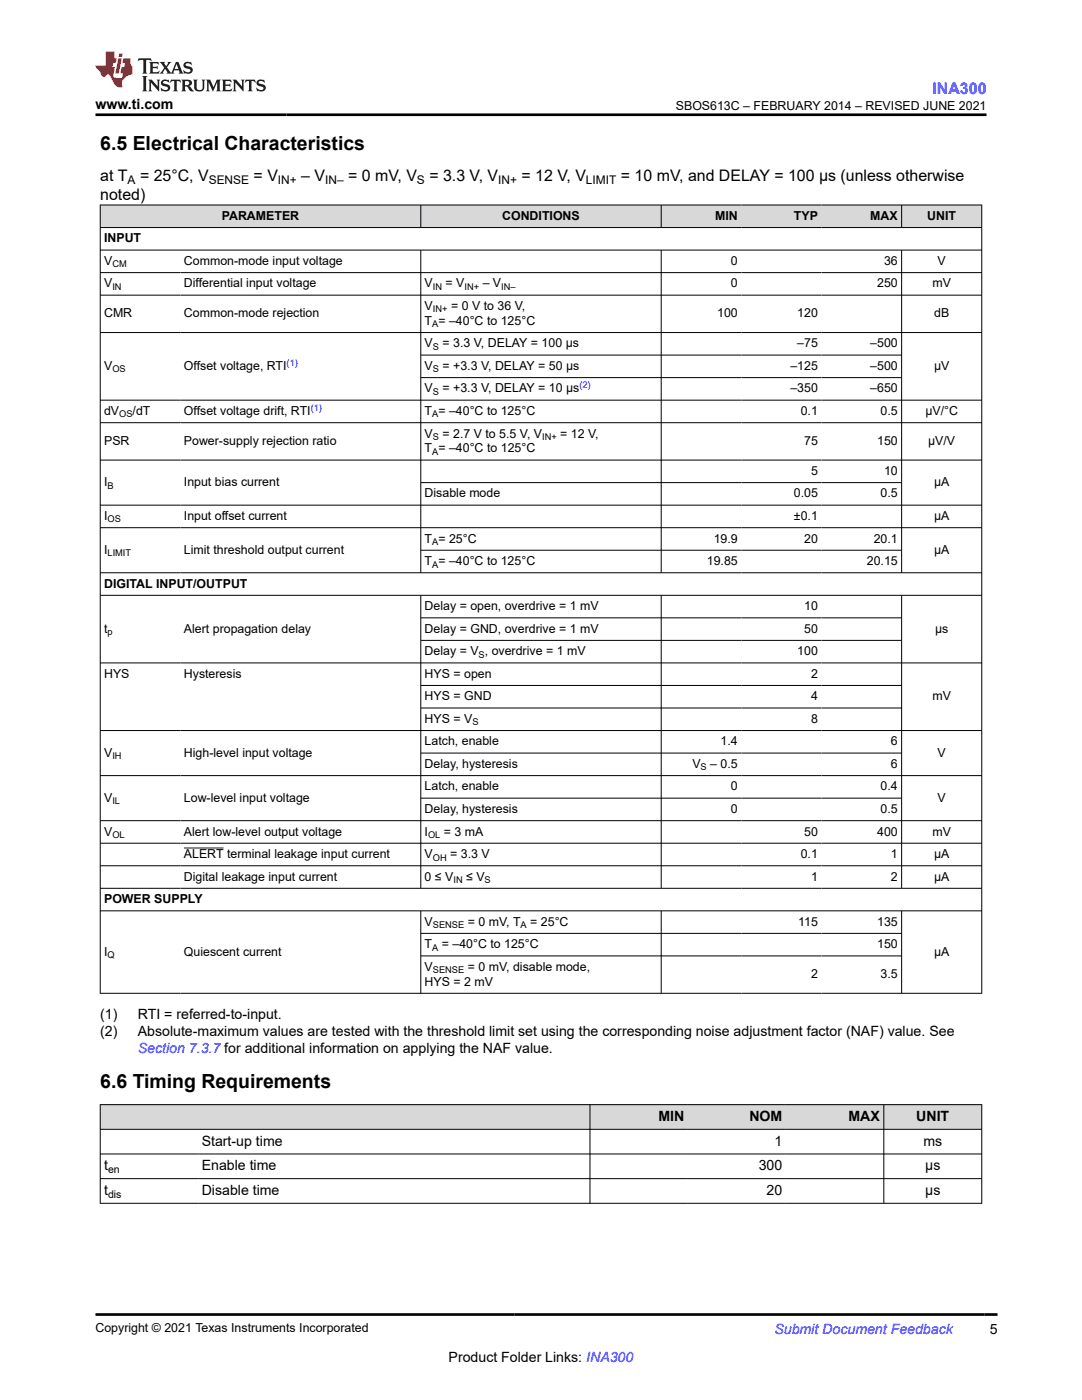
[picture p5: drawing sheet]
<svg xmlns="http://www.w3.org/2000/svg" width="216mm" height="279mm" viewBox="0 0 216 279" stroke-linecap="round" stroke-linejoin="round" font-family="sans-serif">
<defs><g id="words">
<g font-size="3.9">
<text x="20" y="29.9">6.5 Electrical Characteristics</text>
<text x="20" y="217.1">6.6 Timing Requirements</text>
</g>
<text font-size="3.2" fill="#00f" x="186.1" y="18.7">INA300</text>
<g font-size="3.2">
<text x="20" y="39.9">noted)</text>
<text x="20" y="36.1">at T</text>
<text x="27.9" y="36.1">= 25°C, V</text>
<text x="50.6" y="36.1">= V</text>
<text x="60.1" y="36.1">– V</text>
<text x="69.5" y="36.1">= 0 mV, V</text>
<text x="85.7" y="36.1">= 3.3 V, V</text>
<text x="104.1" y="36.1">= 12 V, V</text>
<text x="123.9" y="36.1">= 10 mV, and DELAY = 100 µs (unless otherwise</text>
</g>
<g font-size="2.8">
<text x="19.1" y="21.8">www.ti.com</text>
<text x="20" y="203.4">(1)</text>
<text x="27.5" y="203.4">RTI = referred-to-input.</text>
<text x="20" y="206.8">(2)</text>
<text x="27.5" y="206.8">Absolute-maximum values are tested with the threshold limit set using the corresponding noise adjustment factor (NAF) value. See</text>
<text x="131.4" y="223.7">MIN</text>
<text x="149.5" y="223.7">NOM</text>
<text x="169.3" y="223.7">MAX</text>
<text x="182.8" y="223.7">UNIT</text>
<text x="20.8" y="233.6">t</text>
<text x="40.3" y="228.7">Start-up time</text>
<text x="40.3" y="233.6">Enable time</text>
<text x="151.4" y="233.6">300</text>
<text x="154.5" y="228.7">1</text>
<text x="184.2" y="228.7">ms</text>
<text x="184.6" y="233.6">µs</text>
<text x="20.8" y="238.5">t</text>
<text x="40.3" y="238.5">Disable time</text>
<text x="153" y="238.5">20</text>
<text x="184.6" y="238.5">µs</text>
<text x="197.5" y="266.1">5</text>
<text x="89.5" y="271.7">Product Folder Links: INA300</text>
</g>
<g font-size="2.8" fill="#00f">
<text x="27.5" y="210.2">Section 7.3.7 for additional information on applying the NAF value.</text>
<text x="154.5" y="266.2">Submit Document Feedback</text>
</g>
<g font-size="2.5">
<text x="134.9" y="21.9">SBOS613C – FEBRUARY 2014 – REVISED JUNE 2021</text>
<text x="44.3" y="43.9">PARAMETER</text>
<text x="100.2" y="43.9">CONDITIONS</text>
<text x="142.7" y="43.9">MIN</text>
<text x="158.4" y="43.9">TYP</text>
<text x="173.7" y="43.9">MAX</text>
<text x="185" y="43.9">UNIT</text>
<text x="20.8" y="48.4">INPUT</text>
<text x="20.8" y="52.9">V</text>
<text x="36.7" y="52.9">Common-mode input voltage</text>
<text x="145.8" y="52.9">0</text>
<text x="176.4" y="52.9">36</text>
<text x="187.1" y="52.9">V</text>
<text x="20.8" y="57.4">V</text>
<text x="36.7" y="57.4">Differential input voltage</text>
<text x="84.7" y="57.4">V</text>
<text x="88.9" y="57.4">= V</text>
<text x="96.3" y="57.4">– V</text>
<text x="145.8" y="57.4">0</text>
<text x="175" y="57.4">250</text>
<text x="186.1" y="57.4">mV</text>
<text x="20.8" y="63.3">CMR</text>
<text x="36.7" y="63.3">Common-mode rejection</text>
<text x="84.7" y="61.9">V</text>
<text x="84.7" y="64.8">T = –40°C to 125°C</text>
<text x="90" y="61.9">= 0 V to 36 V,</text>
<text x="143.1" y="63.3">100</text>
<text x="159.1" y="63.3">120</text>
<text x="186.4" y="63.3">dB</text>
<text x="84.7" y="69.3">V</text>
<text x="88.3" y="69.3">= 3.3 V, DELAY = 100 μs</text>
<text x="159.1" y="69.3">–75</text>
<text x="173.6" y="69.3">–500</text>
<text x="20.8" y="73.8">V</text>
<text x="36.7" y="73.8">Offset voltage, RTI</text>
<text x="84.7" y="73.8">V</text>
<text x="88.3" y="73.8">= +3.3 V, DELAY = 50 μs</text>
<text x="157.7" y="73.8">–125</text>
<text x="173.6" y="73.8">–500</text>
<text x="186.4" y="73.8">μV</text>
<text x="20.8" y="82.8">dV</text>
<text x="26.5" y="82.8">/dT</text>
<text x="36.7" y="82.8">Offset voltage drift, RTI</text>
<text x="84.7" y="78.3">V</text>
<text x="84.7" y="82.8">T = –40°C to 125°C</text>
<text x="88.3" y="78.3">= +3.3 V, DELAY = 10 μs</text>
<text x="157.7" y="78.3">–350</text>
<text x="159.8" y="82.8">0.1</text>
<text x="173.6" y="78.3">–650</text>
<text x="175.7" y="82.8">0.5</text>
<text x="184.6" y="82.8">μV/°C</text>
<text x="20.8" y="88.8">PSR</text>
<text x="36.7" y="88.8">Power-supply rejection ratio</text>
<text x="84.7" y="87.3">V</text>
<text x="88.3" y="87.3">= 2.7 V to 5.5 V, V</text>
<text x="111.8" y="87.3">= 12 V,</text>
<text x="160.5" y="88.8">75</text>
<text x="175" y="88.8">150</text>
<text x="185.2" y="88.8">μV/V</text>
<text x="84.7" y="90.3">T = –40°C to 125°C</text>
<text x="161.8" y="94.8">5</text>
<text x="176.4" y="94.8">10</text>
<text x="20.8" y="97">I</text>
<text x="36.7" y="97">Input bias current</text>
<text x="84.7" y="99.3">Disable mode</text>
<text x="158.4" y="99.3">0.05</text>
<text x="175.7" y="99.3">0.5</text>
<text x="186.4" y="97">μA</text>
<text x="20.8" y="103.8">I</text>
<text x="36.7" y="103.8">Input offset current</text>
<text x="158.4" y="103.8">±0.1</text>
<text x="186.4" y="103.8">μA</text>
<text x="20.8" y="110.5">I</text>
<text x="36.7" y="110.5">Limit threshold output current</text>
<text x="84.7" y="108.3">T = 25°C</text>
<text x="84.7" y="112.8">T = –40°C to 125°C</text>
<text x="141" y="112.8">19.85</text>
<text x="142.4" y="108.3">19.9</text>
<text x="160.5" y="108.3">20</text>
<text x="173" y="112.8">20.15</text>
<text x="174.3" y="108.3">20.1</text>
<text x="186.4" y="110.5">μA</text>
<text x="20.8" y="117.3">DIGITAL INPUT/OUTPUT</text>
<text x="84.7" y="121.8">Delay = open, overdrive = 1 mV</text>
<text x="160.5" y="121.8">10</text>
<text x="20.8" y="126.3">t</text>
<text x="36.7" y="126.3">Alert propagation delay</text>
<text x="84.7" y="126.3">Delay = GND, overdrive = 1 mV</text>
<text x="84.7" y="130.8">Delay = V , overdrive = 1 mV</text>
<text x="159.1" y="130.8">100</text>
<text x="160.5" y="126.3">50</text>
<text x="186.6" y="126.3">μs</text>
<text x="20.8" y="135.3">HYS</text>
<text x="36.7" y="135.3">Hysteresis</text>
<text x="84.7" y="135.3">HYS = open</text>
<text x="161.8" y="135.3">2</text>
<text x="84.7" y="139.8">HYS = GND</text>
<text x="161.8" y="139.8">4</text>
<text x="186.1" y="139.8">mV</text>
<text x="84.7" y="144.3">HYS = V</text>
<text x="84.7" y="148.8">Latch, enable</text>
<text x="143.8" y="148.8">1.4</text>
<text x="161.8" y="144.3">8</text>
<text x="177.8" y="148.8">6</text>
<text x="20.8" y="151">V</text>
<text x="36.7" y="151">High-level input voltage</text>
<text x="84.7" y="153.3">Delay, hysteresis</text>
<text x="138.2" y="153.3">V</text>
<text x="141.7" y="153.3">– 0.5</text>
<text x="177.8" y="153.3">6</text>
<text x="187.1" y="151">V</text>
<text x="20.8" y="160">V</text>
<text x="36.7" y="160">Low-level input voltage</text>
<text x="84.7" y="157.8">Latch, enable</text>
<text x="145.8" y="157.8">0</text>
<text x="175.7" y="157.8">0.4</text>
<text x="187.1" y="160">V</text>
<text x="20.8" y="166.7">V</text>
<text x="36.7" y="166.7">Alert low-level output voltage</text>
<text x="84.7" y="162.2">Delay, hysteresis</text>
<text x="84.7" y="166.7">I</text>
<text x="88.6" y="166.7">= 3 mA</text>
<text x="145.8" y="162.2">0</text>
<text x="160.5" y="166.7">50</text>
<text x="175" y="166.7">400</text>
<text x="175.7" y="162.2">0.5</text>
<text x="186.1" y="166.7">mV</text>
<text x="36.7" y="171.2">ALERT terminal leakage input current</text>
<text x="84.7" y="171.2">V</text>
<text x="89.8" y="171.2">= 3.3 V</text>
<text x="159.8" y="171.2">0.1</text>
<text x="177.8" y="171.2">1</text>
<text x="186.4" y="171.2">μA</text>
<text x="36.7" y="175.7">Digital leakage input current</text>
<text x="84.7" y="175.7">0 ≤ V</text>
<text x="93" y="175.7">≤ V</text>
<text x="161.8" y="175.7">1</text>
<text x="177.8" y="175.7">2</text>
<text x="186.4" y="175.7">μA</text>
<text x="20.8" y="180.2">POWER SUPPLY</text>
<text x="84.7" y="184.7">V</text>
<text x="93.3" y="184.7">= 0 mV, T</text>
<text x="105.8" y="184.7">= 25°C</text>
<text x="159.3" y="184.7">115</text>
<text x="175" y="184.7">135</text>
<text x="20.8" y="190.7">I</text>
<text x="36.7" y="190.7">Quiescent current</text>
<text x="84.7" y="189.2">T</text>
<text x="88.2" y="189.2">= –40°C to 125°C</text>
<text x="175" y="189.2">150</text>
<text x="186.4" y="190.7">μA</text>
<text x="84.7" y="196.7">HYS = 2 mV</text>
<text x="84.7" y="193.7">V</text>
<text x="93.3" y="193.7">= 0 mV, disable mode,</text>
<text x="161.8" y="195.2">2</text>
<text x="175.7" y="195.2">3.5</text>
<text x="19.1" y="265.9">Copyright © 2021 Texas Instruments Incorporated</text>
</g>
<g font-size="2.4">
<text x="25.5" y="36.7">A</text>
<text x="41.7" y="36.7">SENSE</text>
<text x="55.5" y="36.7">IN+</text>
<text x="64.9" y="36.7">IN–</text>
<text x="83.2" y="36.7">S</text>
<text x="99.4" y="36.7">IN+</text>
<text x="116.9" y="36.7">LIMIT</text>
</g>
<g font-size="2.1">
<text x="21.6" y="234.1">en</text>
<text x="21.6" y="239.1">dis</text>
</g>
<g font-size="1.9">
<text x="22.4" y="53.4">CM</text>
<text x="22.4" y="57.9">IN</text>
<text x="86.4" y="57.9">IN</text>
<text x="92.7" y="57.9">IN+</text>
<text x="100" y="57.9">IN–</text>
<text x="86.2" y="65.3">A</text>
<text x="86.4" y="62.4">IN+</text>
<text x="86.4" y="69.8">S</text>
<text x="22.4" y="74.3">OS</text>
<text x="86.4" y="74.3">S</text>
<text x="23.8" y="83.3">OS</text>
<text x="86.2" y="83.3">A</text>
<text x="86.4" y="78.8">S</text>
<text x="86.4" y="87.8">S</text>
<text x="108.2" y="87.8">IN+</text>
<text x="86.2" y="90.8">A</text>
<text x="21.5" y="97.5">B</text>
<text x="21.5" y="104.3">OS</text>
<text x="21.5" y="111">LIMIT</text>
<text x="86.2" y="108.8">A</text>
<text x="86.2" y="113.3">A</text>
<text x="21.5" y="126.8">p</text>
<text x="95.5" y="131.3">S</text>
<text x="94.3" y="144.8">S</text>
<text x="22.4" y="151.5">IH</text>
<text x="139.8" y="153.7">S</text>
<text x="22.4" y="160.5">IL</text>
<text x="22.4" y="167.2">OL</text>
<text x="85.4" y="167.2">OL</text>
<text x="86.4" y="171.7">OH</text>
<text x="90.5" y="176.2">IN</text>
<text x="96.7" y="176.2">S</text>
<text x="86.4" y="185.2">SENSE</text>
<text x="103.9" y="185.2">A</text>
<text x="21.5" y="191.2">Q</text>
<text x="86.2" y="189.7">A</text>
<text x="86.4" y="194.2">SENSE</text>
</g>
<g font-size="1.9" fill="#00f">
<text x="57.2" y="73">(1)</text>
<text x="115.6" y="77.5">(2)</text>
<text x="62" y="82">(1)</text>
</g>
</g></defs>
<g fill="#d8d8d8">
<path d="M20 40.9h175.9v4.5h-175.9z" fill-rule="evenodd"/>
<path d="M20.1 41h63.8v4.3h-63.8z" fill-rule="evenodd"/>
<path d="M84 41h47.9v4.3h-47.9z" fill-rule="evenodd"/>
<path d="M132 41h15.9v4.3h-15.9z" fill-rule="evenodd"/>
<path d="M147.9 41h16v4.3h-16z" fill-rule="evenodd"/>
<path d="M163.9 41h15.9v4.3h-15.9z" fill-rule="evenodd"/>
<path d="M180 41h15.8v4.3h-15.8z" fill-rule="evenodd"/>
</g>
<g fill="none" stroke="#000" stroke-width=".2">
<path d="M19.9 40.9h176.1M19.9 45.4h176.1M19.9 49.9h176.1M19.9 54.4h176.1M19.9 58.9h176.1M20 40.9v157.4M84 40.9v4.6M84 49.9v64.5M131.9 40.9v4.6M131.9 49.9v64.5M179.9 40.9v4.6M179.9 49.9v64.5"/>
<path d="M195.9 40.9v157.4M19.9 66.4h176.1M19.9 79.9h176.1M84 70.9h96M84 75.4h96M19.9 84.4h176.1M19.9 91.8h176.1M84 96.3h96M19.9 100.8h176.1M19.9 105.3h176.1M19.9 114.3h176.1M19.9 118.8h176.1"/>
<path d="M84 118.8v58.5M84 109.8h96M131.9 118.8v58.5M179.9 118.8v58.5M19.9 132.3h176.1M84 123.3h96M84 127.8h96M84 136.8h96M19.9 145.8h176.1M19.9 154.8h176.1M84 141.3h96M84 150.3h96"/>
<path d="M84 159.3h96M19.9 163.8h176.1M19.9 168.3h176.1M19.9 172.8h176.1M19.9 177.3h176.1M36.7 169.2h7.9M19.9 181.8h176.1M19.9 198.2h176.1M84 181.8v16.5M84 186.3h96M84 190.8h96M131.9 181.8v16.5"/>
<path d="M179.9 181.8v16.5"/>
</g>
<g fill="#d8d8d8">
<path d="M20 220.5h175.9v4.9h-175.9z" fill-rule="evenodd"/>
<path d="M20.1 220.5h97.6v4.8h-97.6z" fill-rule="evenodd"/>
<path d="M117.8 220.5h19.5v4.8h-19.5z" fill-rule="evenodd"/>
<path d="M137.3 220.5h19.5v4.8h-19.5z" fill-rule="evenodd"/>
<path d="M156.8 220.5h19.5v4.8h-19.5z" fill-rule="evenodd"/>
<path d="M176.4 220.5h19.4v4.8h-19.4z" fill-rule="evenodd"/>
</g>
<path d="M19.9 220.5h176.1M19.9 225.4h176.1M19.9 230.3h176.1M19.9 235.2h176.1M20 220.4v19.8M117.7 220.4v19.8M176.4 220.4v19.8M195.9 220.4v19.8M19.9 240.1h176.1" fill="none" stroke="#000" stroke-width=".2"/>
<path d="M27.7 11.6l-.2 .6 .5-.2h.6v.1v2.2l-.2 .4h1l-.2-.4v-2.2v-.1h.5l.5 .2-.1-.6zM29.8 12.4l.2 .3v1.6l-.2 .4h1.9l.1-.6a1.08 1.08 0 0 1-1.3 .2v-.7h.6l.4 .2v-.7l-.4 .2h-.6v-.5l.2-.2a1 1 0 0 1 1 .3l-.1-.5zM31.8 12.4l1 1.1-1 1.2h.9l-.2-.2 .4-.8 .5 .8-.2 .2h1.6l-.2-.2 .1-.5h1l.1 .5-.1 .2h.9l-.2-.4-.8-1.9h-.5l-1 2.1-.8-1.1 .9-1h-.8l.2 .2-.5 .6-.3-.6 .1-.2zM35.2 12.8l.4 1h-.8zM36.8 12.5a.65 .65 0 0 0-.2 .7 .65 .65 0 0 0 .6 .5l.7 .1 .1 .3a.79 .79 0 0 1-.7 .4 .79 .79 0 0 1-.7-.5l.1 .7 .2-.1a.93 .93 0 0 0 1.1 0 .93 .93 0 0 0 .4-.9 1.46 1.46 0 0 0-1.2-.6l-.1-.3a1.09 1.09 0 0 1 1.2 .2l-.2-.6-.1 .1-.6-.2zM28.4 15.2l.2 .4v2.2l-.2 .4h1l-.2-.4v-2.2l.2-.4zM29.6 15.9l.2 .4v1.5l-.2 .4h.8l-.3-.4v-1.3l1.7 1.8v-2l.2-.4h-.8l.2 .2 .1 1.1-1.2-1.3zM32.3 16a.65 .65 0 0 0-.2 .8 .65 .65 0 0 0 .7 .4l.6 .2 .1 .2a.79 .79 0 0 1-.7 .4 .79 .79 0 0 1-.7-.5l.1 .7 .2-.1a.93 .93 0 0 0 1.1 .1 .93 .93 0 0 0 .4-1 1.46 1.46 0 0 0-1.2-.5l-.1-.4a1.09 1.09 0 0 1 1.2 .2l-.2-.6-.1 .1-.6-.1zM34.1 15.9l-.1 .6a.63 .63 0 0 1 .7-.3l.1 1.6-.3 .4h1l-.2-.4v-1.6a.66 .66 0 0 1 .8 .3l-.1-.6zM36.2 15.9l.2 .4v1.5l-.2 .4h.9l-.2-.2v-.7h.5l.1 .2a.79 .79 0 0 0 1.2 .6l-1-.9a.61 .61 0 0 0 .6-.6 .61 .61 0 0 0-.5-.7zM36.9 16.2h.2a.47 .47 0 0 1 .5 .1 .47 .47 0 0 1 .1 .5l-.2 .1-.6 .1zM38.5 15.9l.2 .2a2.27 2.27 0 0 0 .4 2 1.04 1.04 0 0 0 1.7-.7v-1.3l.2-.2h-.8l.2 .4v1.1a.6 .6 0 0 1-.6 .6 .6 .6 0 0 1-.6-.6v-1.1l.3-.4zM41.1 15.9l.2 .4v1.5l-.2 .4h.7l-.2-.4v-1.4l.9 1.9 .8-1.9v1.4l-.2 .4h1l-.3-.4v-1.5l.3-.4h-.8l-.7 1.5-.7-1.5zM44.3 15.9l.2 .4v1.5l-.2 .4h1.9l.1-.6a1.09 1.09 0 0 1-1.3 .2v-.7h.6l.4 .2v-.6l-.4 .2h-.6v-.6l.2-.1a1.01 1.01 0 0 1 1 .3l-.1-.6zM46.4 15.9l.3 .4v1.5l-.3 .4h.8l-.2-.4v-1.3l1.6 1.8v-2l.2-.4h-.7l.2 .2v1.1l-1.2-1.3zM49 15.9l-.1 .6a.63 .63 0 0 1 .8-.3v1.6l-.3 .4h1l-.2-.4v-1.6a.66 .66 0 0 1 .8 .3l-.1-.6zM51.4 16a.65 .65 0 0 0-.2 .8 .65 .65 0 0 0 .6 .4l.6 .2 .2 .2a.79 .79 0 0 1-.8 .4 .79 .79 0 0 1-.6-.5l.1 .7 .2-.1a.93 .93 0 0 0 1 .1 .93 .93 0 0 0 .5-1 1.46 1.46 0 0 0-1.3-.5l-.1-.4a1.09 1.09 0 0 1 1.3 .2l-.2-.6-.2 .1-.5-.1z" fill="#231f20"/>
<path d="M21.1 10.3v2.7h-2.1l.1 .4 .9 1a.95 .95 0 0 0 .9 .9 .59 .59 0 0 1 .6-.4 .59 .59 0 0 1 .5 .3l.4 .8a1.59 1.59 0 0 0 2.1 1.4 1.61 1.61 0 0 1 1-2.3l1-.3-.1-1.5a1.59 1.59 0 0 1-.4-1.7h-1.4l-.2 .9h.5l-.1 .9h-.5l-.2 .9v.3l.4 .1-.2 .9h-.6a.73 .73 0 0 1-1.1-.7l.3-1.5h-.5l.2-.9h.5l.2-.9h-.5v-1.3zM23.6 11.6l-.6 3.1h.7l.6-3.1zM23.8 10.7l-.1 .6h.7l.1-.6z" fill="#ed1c24"/>
<path d="M19.1 22.9h177.8M19.1 262.3h179.9" fill="none" stroke="#000" stroke-width=".53"/>
<use href="#words"/>
</svg>
